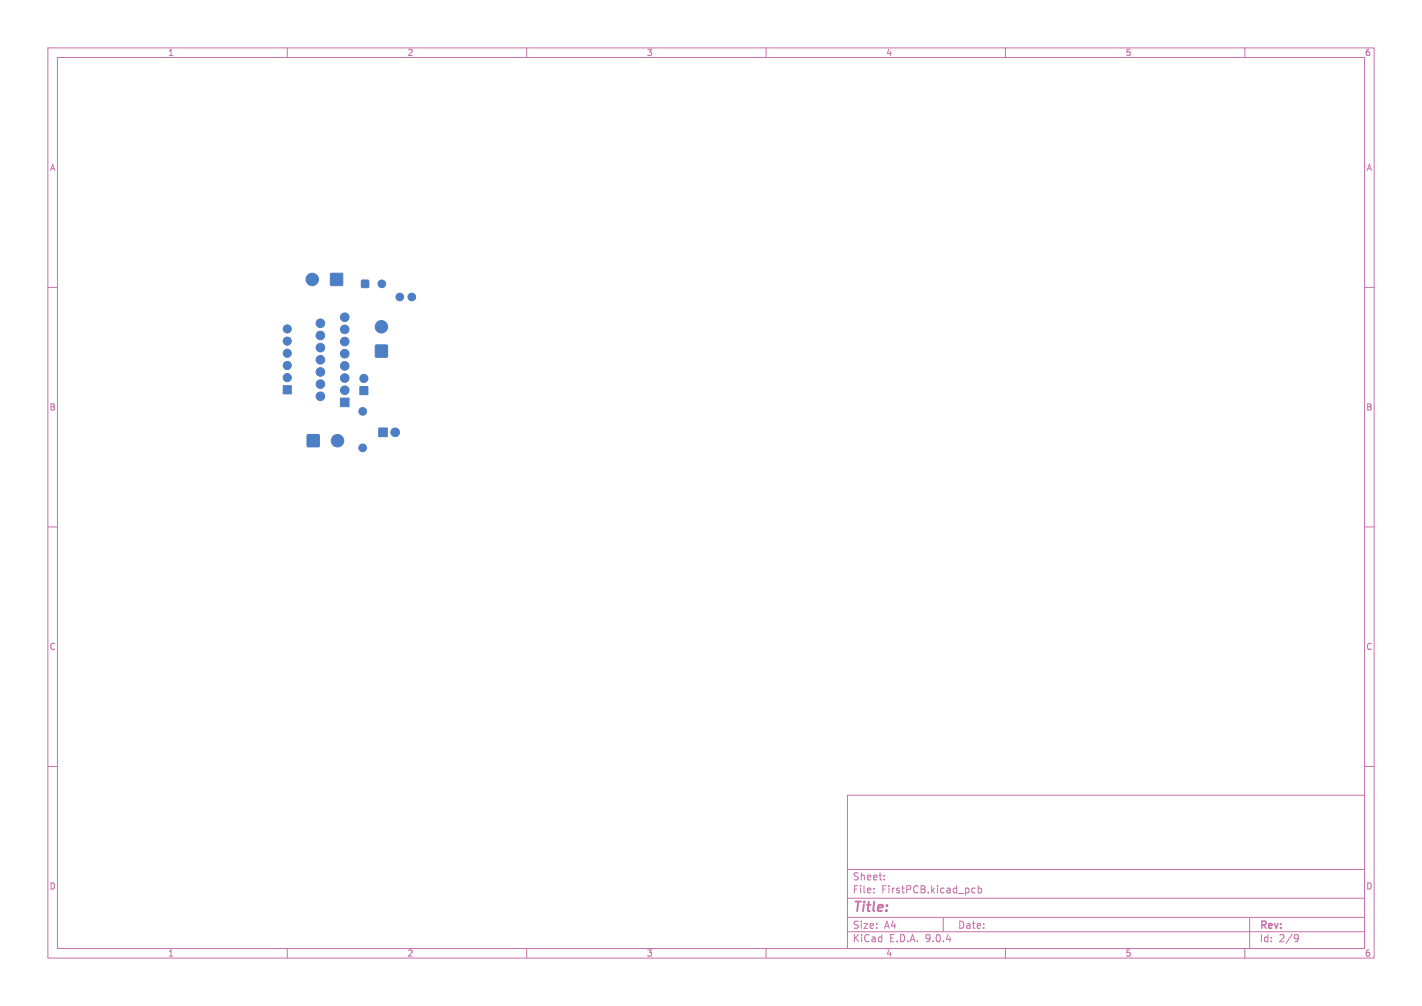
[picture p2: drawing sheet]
<svg xmlns="http://www.w3.org/2000/svg" width="297mm" height="210mm" viewBox="0 0 297 210" stroke-linecap="round" stroke-linejoin="round" font-family="sans-serif">
<defs><g id="words">
<text font-size="2.8" fill="#c872ab" x="178" y="190.9">Title:</text>
<g font-size="2.1" fill="#c872ab">
<text x="178" y="184">Sheet:</text>
<text x="178" y="186.7">File:</text>
<text x="184.1" y="186.7">FirstPCB.kicad_pcb</text>
<text x="178" y="196.9">KiCad</text>
<text x="178" y="194.1">Size:</text>
<text x="184.7" y="194.1">A4</text>
<text x="185.7" y="196.9">E.D.A.</text>
<text x="193.3" y="196.9">9.0.4</text>
<text x="200" y="194.1">Date:</text>
<text x="263" y="194.3">Rev:</text>
<text x="263" y="196.9">Id:</text>
<text x="267.1" y="196.9">2/9</text>
</g>
<g font-size="1.8" fill="#c872ab">
<text x="35" y="11.9">1</text>
<text x="85" y="11.9">2</text>
<text x="135" y="11.9">3</text>
<text x="185" y="11.9">4</text>
<text x="235" y="11.9">5</text>
<text x="285" y="11.9">6</text>
<text x="10.3" y="35.9">A</text>
<text x="285.4" y="35.9">A</text>
<text x="10.3" y="85.9">B</text>
<text x="285.3" y="85.9">B</text>
<text x="10.3" y="135.9">C</text>
<text x="285.3" y="135.9">C</text>
<text x="10.3" y="185.9">D</text>
<text x="285.3" y="185.9">D</text>
<text x="35" y="199.9">1</text>
<text x="85" y="199.9">2</text>
<text x="135" y="199.9">3</text>
<text x="185" y="199.9">4</text>
<text x="235" y="199.9">5</text>
<text x="285" y="199.9">6</text>
</g>
</g></defs>
<g fill="none" stroke="#c872ab" stroke-width=".21">
<path d="M10 10h277v190h-277zM12 12h273v186h-273zM60 10v2M110 10v2M160 10v2M210 10v2M260 10v2M10 60h2M285 60h2M10 110h2M285 110h2M10 160h2"/>
<path d="M177 166h108v32h-108zM285 160h2M60 198v2M110 198v2M160 198v2M177 194.5h108M177 191.5h108M177 187.5h108M177 181.5h108M182.5 186.3v.1M182.5 185.5v.1M184.7 183.6v.1"/>
<path d="M184.7 182.8v.1M197 191.5v3M203 186.3l.2 .1 .5-.1M203.7 185.5l-.5-.1-.2 .1M204.3 185.5l.4-.1 .3 .3-.1 .6h-.6M204.3 184.9v1.5M210 198v2M260 198v2M261 191.5v6.5M270.6 195.1l.5 .1a.99 .99 0 0 1-.4 1.4h-.2M271.2 195.7l-.3 .3h-.3"/>
</g>
<g fill="#4d7fc4" stroke="#4d7fc4" stroke-width=".21">
<path d="M79.1 89.4h1.8v1.8h-1.8z"/>
<path d="M71.1 83.1h1.8v1.8h-1.8z"/>
<path d="M69.1 57.1h2.4v2.5h-2.4z"/>
<path d="M75.1 80.7h1.8v1.7h-1.8z"/>
<path d="M75.5 58.5h1.5v1.5h-1.5z"/>
<path d="M64.2 90.8h2.4v2.4h-2.4z"/>
<path d="M59.2 80.5h1.7v1.7h-1.7z"/>
<path d="M78.4 72.1h2.5v2.4h-2.5z"/>
<circle cx="82.5" cy="90.2" r=".9"/>
<circle cx="66.9" cy="82.7" r=".9"/>
<circle cx="72" cy="81.5" r=".9"/>
<circle cx="66.9" cy="80.2" r=".9"/>
<circle cx="72" cy="78.9" r=".9"/>
<circle cx="66.9" cy="77.6" r=".9"/>
<circle cx="72" cy="76.4" r=".9"/>
<circle cx="66.9" cy="75.1" r=".9"/>
<circle cx="72" cy="73.8" r=".9"/>
<circle cx="66.9" cy="72.6" r=".9"/>
<circle cx="72" cy="71.3" r=".9"/>
<circle cx="66.9" cy="70" r=".9"/>
<circle cx="72" cy="68.8" r=".9"/>
<circle cx="66.9" cy="67.5" r=".9"/>
<circle cx="72" cy="66.2" r=".9"/>
<circle cx="65.2" cy="58.3" r="1.3"/>
<circle cx="75.7" cy="93.5" r=".8"/>
<circle cx="75.7" cy="85.9" r=".8"/>
<circle cx="76" cy="79" r=".85"/>
<circle cx="79.7" cy="59.2" r=".8"/>
<circle cx="70.5" cy="92" r="1.3"/>
<circle cx="60" cy="78.8" r=".85"/>
<circle cx="60" cy="76.3" r=".85"/>
<circle cx="60" cy="73.7" r=".85"/>
<circle cx="60" cy="71.2" r=".85"/>
<circle cx="60" cy="68.7" r=".85"/>
<circle cx="83.5" cy="62" r=".8"/>
<circle cx="86" cy="62" r=".8"/>
<circle cx="79.7" cy="68.2" r="1.3"/>
</g>
<use href="#words"/>
</svg>
